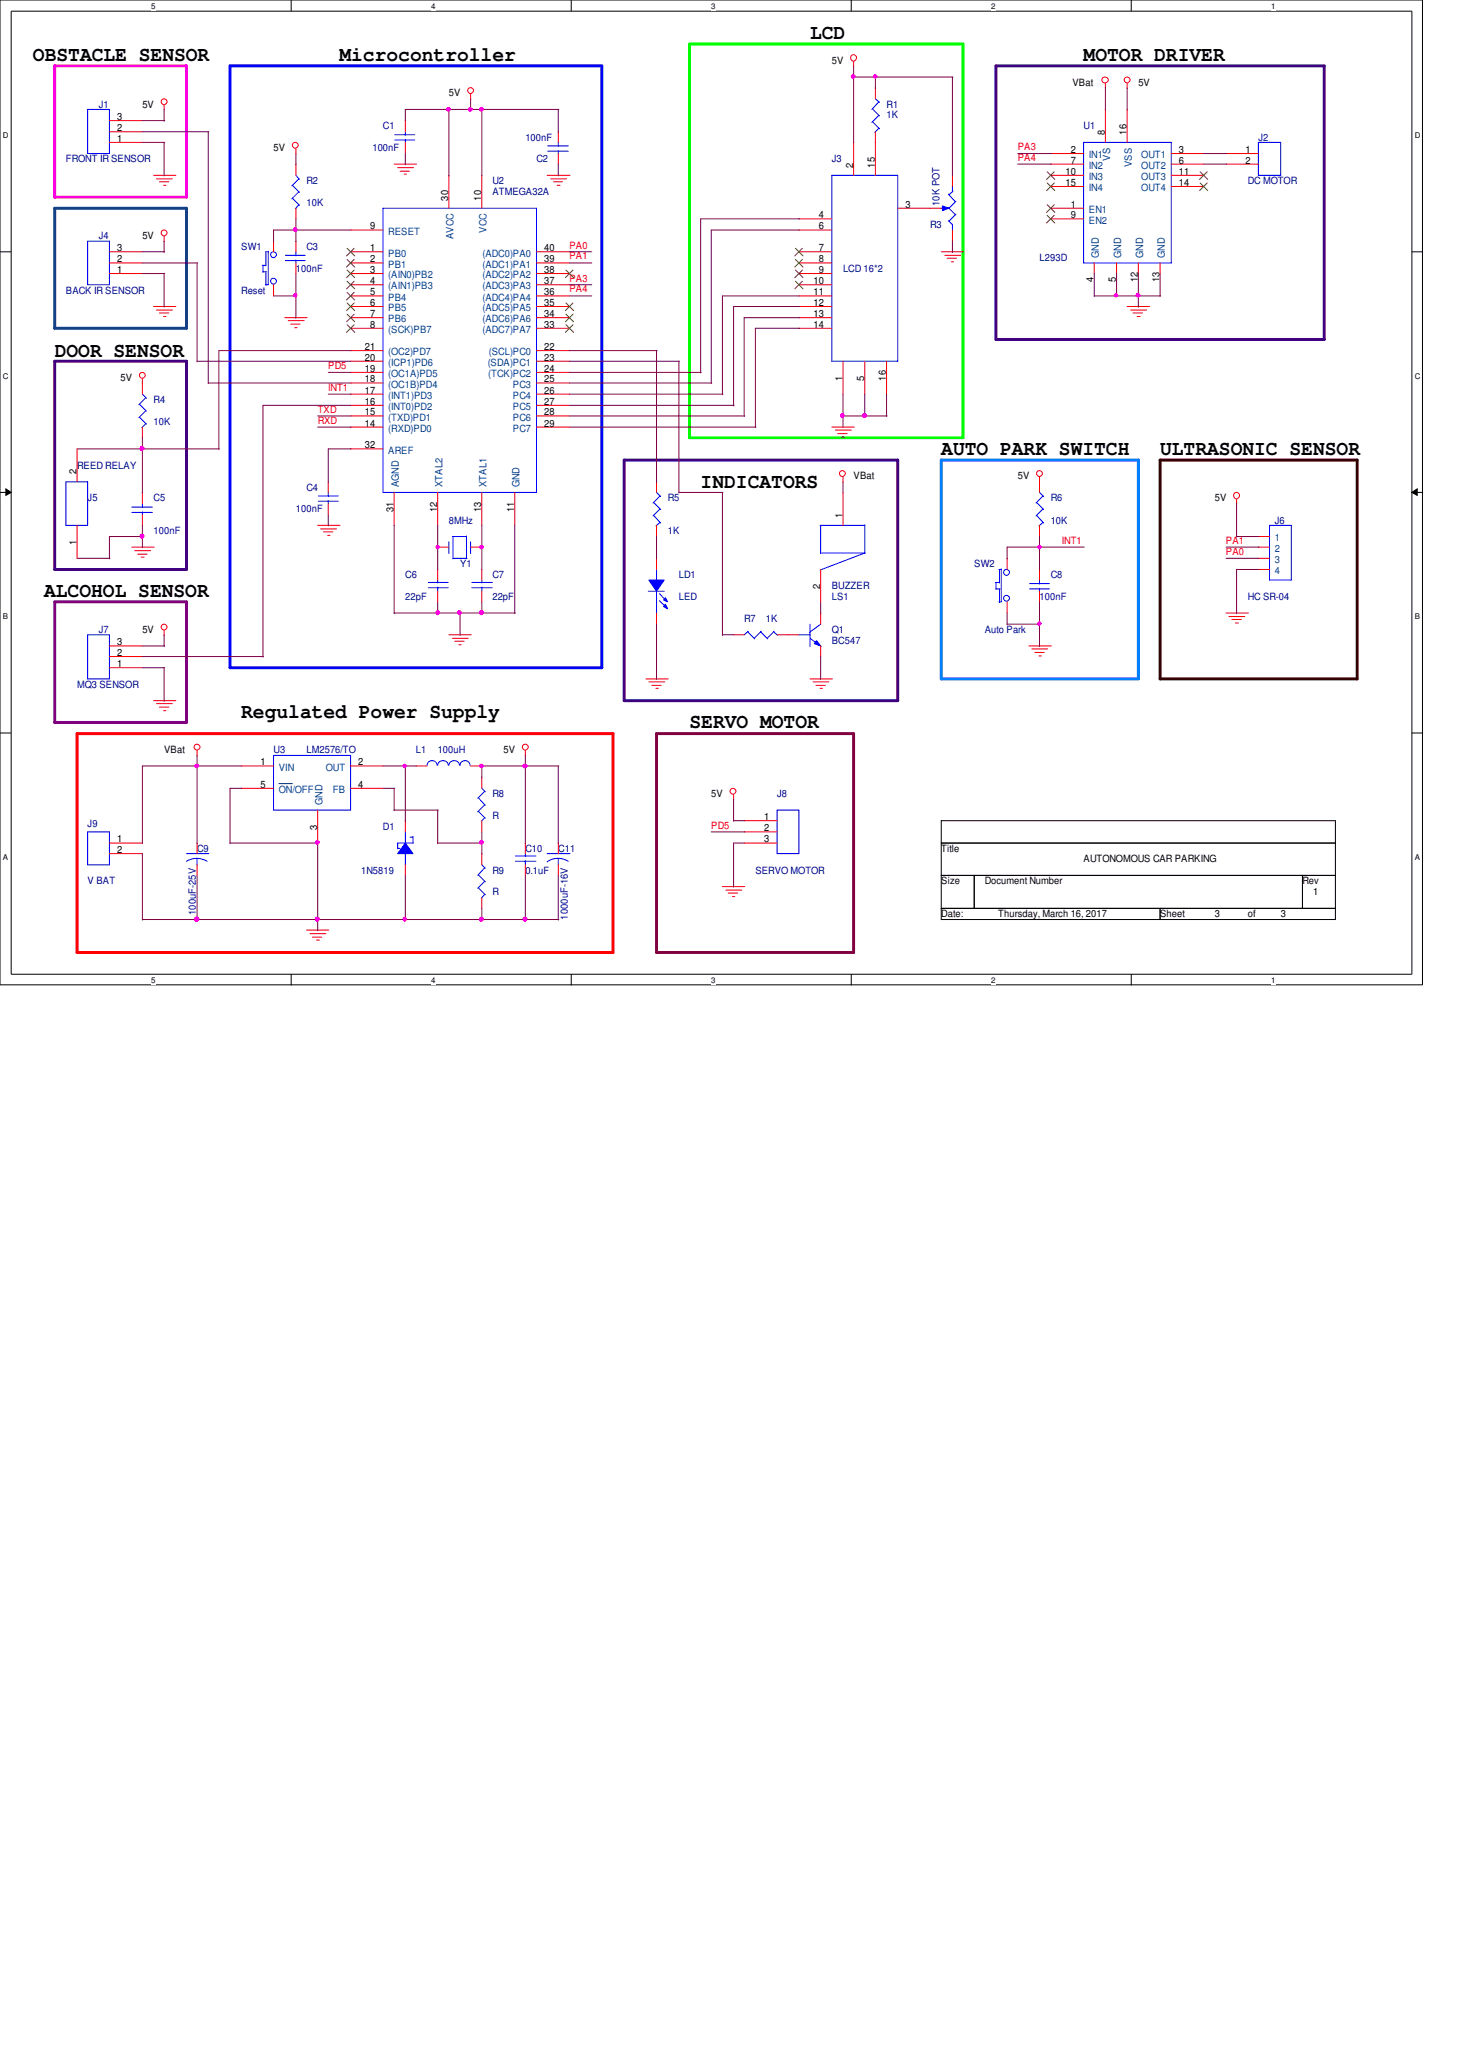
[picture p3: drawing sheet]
<svg xmlns="http://www.w3.org/2000/svg" width="210mm" height="297mm" viewBox="0 0 210 297" stroke-linecap="round" stroke-linejoin="round" font-family="sans-serif">
<defs><g id="words">
<g font-size="3">
<text x="116.6" y="5.7">LCD</text>
<text x="4.7" y="8.8">OBSTACLE SENSOR</text>
<text x="48.9" y="8.8">Microcontroller</text>
<text x="156" y="8.8">MOTOR DRIVER</text>
<text x="7.9" y="51.3">DOOR SENSOR</text>
<text x="135.5" y="65.4">AUTO PARK SWITCH</text>
<text x="167" y="65.4">ULTRASONIC SENSOR</text>
<text x="100.8" y="70.2">INDICATORS</text>
<text x="6.3" y="85.9">ALCOHOL SENSOR</text>
<text x="34.7" y="103.3">Regulated Power Supply</text>
<text x="99.2" y="104.8">SERVO MOTOR</text>
</g>
<g font-size="1.4">
<text x="119.7" y="9.1">5V</text>
<text x="16.8" y="17.3">3</text>
<text x="20.5" y="15.5">5V</text>
<text x="64.6" y="13.9">5V</text>
<text x="154.3" y="12.4">VBat</text>
<text x="163.8" y="12.4">5V</text>
<text x="16.8" y="20.4">1</text>
<text x="16.8" y="18.9">2</text>
<text x="39.4" y="21.8">5V</text>
<text x="154.1" y="22">2</text>
<text x="154.1" y="23.5">7</text>
<text x="159" y="19.4" transform="rotate(-90 159 19.4)">8</text>
<text x="162.1" y="19.4" transform="rotate(-90 162.1 19.4)">16</text>
<text x="169.7" y="22">3</text>
<text x="169.7" y="23.5">6</text>
<text x="179.2" y="22">1</text>
<text x="179.2" y="23.5">2</text>
<text x="64.5" y="28.9" transform="rotate(-90 64.5 28.9)">30</text>
<text x="69.3" y="28.9" transform="rotate(-90 69.3 28.9)">10</text>
<text x="122.8" y="24.1" transform="rotate(-90 122.8 24.1)">2</text>
<text x="125.9" y="24.1" transform="rotate(-90 125.9 24.1)">15</text>
<text x="130.3" y="29.9">3</text>
<text x="153.3" y="25.1">10</text>
<text x="153.3" y="26.8">15</text>
<text x="154.1" y="29.9">1</text>
<text x="169.7" y="25.1">11</text>
<text x="169.7" y="26.8">14</text>
<text x="20.5" y="34.4">5V</text>
<text x="53.3" y="33">9</text>
<text x="117.9" y="31.4">4</text>
<text x="117.9" y="33">6</text>
<text x="154.1" y="31.4">9</text>
<text x="16.8" y="39.3">1</text>
<text x="16.8" y="37.8">2</text>
<text x="16.8" y="36.2">3</text>
<text x="53.3" y="36.2">1</text>
<text x="53.3" y="37.8">2</text>
<text x="53.3" y="39.3">3</text>
<text x="53.3" y="40.9">4</text>
<text x="78.3" y="36.2">40</text>
<text x="78.3" y="37.8">39</text>
<text x="78.3" y="39.3">38</text>
<text x="78.3" y="40.9">37</text>
<text x="117.1" y="40.9">10</text>
<text x="117.9" y="36.2">7</text>
<text x="117.9" y="37.8">8</text>
<text x="117.9" y="39.3">9</text>
<text x="157.4" y="40.6" transform="rotate(-90 157.4 40.6)">4</text>
<text x="160.6" y="40.6" transform="rotate(-90 160.6 40.6)">5</text>
<text x="163.7" y="40.6" transform="rotate(-90 163.7 40.6)">12</text>
<text x="166.9" y="40.6" transform="rotate(-90 166.9 40.6)">13</text>
<text x="53.3" y="42.5">5</text>
<text x="53.3" y="44">6</text>
<text x="53.3" y="45.6">7</text>
<text x="53.3" y="47.2">8</text>
<text x="78.3" y="42.5">36</text>
<text x="78.3" y="44">35</text>
<text x="78.3" y="45.6">34</text>
<text x="78.3" y="47.2">33</text>
<text x="117.1" y="42.5">11</text>
<text x="117.1" y="44">12</text>
<text x="117.1" y="45.6">13</text>
<text x="117.1" y="47.2">14</text>
<text x="52.5" y="53.5">19</text>
<text x="52.5" y="51.9">20</text>
<text x="52.5" y="50.4">21</text>
<text x="78.3" y="50.4">22</text>
<text x="78.3" y="51.9">23</text>
<text x="78.3" y="53.5">24</text>
<text x="17.4" y="54.9">5V</text>
<text x="52.5" y="59.8">15</text>
<text x="52.5" y="58.3">16</text>
<text x="52.5" y="56.6">17</text>
<text x="52.5" y="55">18</text>
<text x="78.3" y="55">25</text>
<text x="78.3" y="56.6">26</text>
<text x="78.3" y="58.3">27</text>
<text x="78.3" y="59.8">28</text>
<text x="121.2" y="54.8" transform="rotate(-90 121.2 54.8)">1</text>
<text x="124.4" y="54.8" transform="rotate(-90 124.4 54.8)">5</text>
<text x="127.5" y="54.8" transform="rotate(-90 127.5 54.8)">16</text>
<text x="52.5" y="64.5">32</text>
<text x="52.5" y="61.4">14</text>
<text x="78.3" y="61.4">29</text>
<text x="11" y="68.2" transform="rotate(-90 11 68.2)">2</text>
<text x="122.9" y="69">VBat</text>
<text x="146.5" y="69">5V</text>
<text x="56.6" y="73.7" transform="rotate(-90 56.6 73.7)">31</text>
<text x="62.9" y="73.7" transform="rotate(-90 62.9 73.7)">12</text>
<text x="69.3" y="73.7" transform="rotate(-90 69.3 73.7)">13</text>
<text x="74" y="73.7" transform="rotate(-90 74 73.7)">11</text>
<text x="121.2" y="74.5" transform="rotate(-90 121.2 74.5)">1</text>
<text x="174.8" y="72.1">5V</text>
<text x="11" y="78.4" transform="rotate(-90 11 78.4)">1</text>
<text x="118" y="84.8" transform="rotate(-90 118 84.8)">2</text>
<text x="16.8" y="94.4">2</text>
<text x="16.8" y="92.9">3</text>
<text x="20.5" y="91.1">5V</text>
<text x="16.8" y="96">1</text>
<text x="23.6" y="108.4">VBat</text>
<text x="37.5" y="110.2">1</text>
<text x="37.5" y="113.4">5</text>
<text x="51.6" y="110.2">2</text>
<text x="51.6" y="113.4">4</text>
<text x="72.5" y="108.4">5V</text>
<text x="45.6" y="119.4" transform="rotate(-90 45.6 119.4)">3</text>
<text x="102.4" y="114.7">5V</text>
<text x="110" y="118">1</text>
<text x="110" y="119.6">2</text>
<text x="16.8" y="121.2">1</text>
<text x="16.8" y="122.8">2</text>
<text x="110" y="121.2">3</text>
<text x="135.5" y="122.6">Title</text>
<text x="156" y="124.1">AUTONOMOUS CAR PARKING</text>
<text x="135.5" y="127.3">Size</text>
<text x="135.5" y="132">Date:</text>
<text x="141.7" y="127.3">Document Number</text>
<text x="143.7" y="132">Thursday, March 16, 2017</text>
<text x="167" y="132">Sheet</text>
<text x="174.8" y="132">3</text>
<text x="179.6" y="132">of</text>
<text x="184.3" y="132">3</text>
<text x="187.5" y="127.3">Rev</text>
<text x="189" y="128.9">1</text>
</g>
<g font-size="1.4" fill="#000080">
<text x="14.2" y="15.5">J1</text>
<text x="127.6" y="15.5">R1</text>
<text x="127.6" y="17">1K</text>
<text x="9.5" y="23.4">FRONT IR SENSOR</text>
<text x="53.6" y="21.8">100nF</text>
<text x="55.1" y="18.6">C1</text>
<text x="75.6" y="20.2">100nF</text>
<text x="77.2" y="23.4">C2</text>
<text x="119.7" y="23.4">J3</text>
<text x="156" y="18.6">U1</text>
<text x="181.1" y="20.2">J2</text>
<text x="44.1" y="26.5">R2</text>
<text x="44.1" y="29.6">10K</text>
<text x="70.9" y="26.5">U2</text>
<text x="70.9" y="28.1">ATMEGA32A</text>
<text x="135.2" y="29.6" transform="rotate(-90 135.2 29.6)">10K POT</text>
<text x="179.6" y="26.5">DC MOTOR</text>
<text x="14.2" y="34.4">J4</text>
<text x="34.7" y="36">SW1</text>
<text x="44.1" y="36">C3</text>
<text x="133.9" y="32.8">R3</text>
<text x="42.6" y="39.1">100nF</text>
<text x="121.3" y="39.1">LCD 16*2</text>
<text x="149.6" y="37.5">L293D</text>
<text x="9.5" y="42.2">BACK IR SENSOR</text>
<text x="34.7" y="42.2">Reset</text>
<text x="22.1" y="58">R4</text>
<text x="22.1" y="61.1">10K</text>
<text x="11.1" y="67.5">REED RELAY</text>
<text x="44.1" y="70.6">C4</text>
<text x="12.6" y="72.1">J5</text>
<text x="22.1" y="72.1">C5</text>
<text x="22.1" y="76.9">100nF</text>
<text x="42.6" y="73.7">100nF</text>
<text x="64.6" y="75.4">8MHz</text>
<text x="96.1" y="72.1">R5</text>
<text x="96.1" y="76.9">1K</text>
<text x="151.2" y="72.1">R6</text>
<text x="151.2" y="75.4">10K</text>
<text x="183.5" y="75.4">J6</text>
<text x="58.3" y="83.2">C6</text>
<text x="66.2" y="81.6">Y1</text>
<text x="70.9" y="83.2">C7</text>
<text x="97.7" y="83.2">LD1</text>
<text x="140.2" y="81.6">SW2</text>
<text x="151.2" y="83.2">C8</text>
<text x="58.3" y="86.4">22pF</text>
<text x="70.9" y="86.4">22pF</text>
<text x="97.7" y="86.4">LED</text>
<text x="107.1" y="89.5">R7</text>
<text x="110.2" y="89.5">1K</text>
<text x="119.7" y="86.4">LS1</text>
<text x="119.7" y="84.8">BUZZER</text>
<text x="149.6" y="86.4">100nF</text>
<text x="179.6" y="86.4">HC SR-04</text>
<text x="14.2" y="91.1">J7</text>
<text x="119.7" y="91.1">Q1</text>
<text x="119.7" y="92.6">BC547</text>
<text x="141.7" y="91.1">Auto Park</text>
<text x="11.1" y="99">MQ3 SENSOR</text>
<text x="39.4" y="108.4">U3</text>
<text x="44.1" y="108.4">LM2576/TO</text>
<text x="59.9" y="108.4">L1</text>
<text x="63" y="108.4">100uH</text>
<text x="12.6" y="119">J9</text>
<text x="55.1" y="119.4">D1</text>
<text x="70.9" y="114.7">R8</text>
<text x="70.9" y="117.9">R</text>
<text x="111.8" y="114.7">J8</text>
<text x="28.4" y="122.6">C9</text>
<text x="52" y="125.7">1N5819</text>
<text x="70.9" y="125.7">R9</text>
<text x="75.6" y="122.6">C10</text>
<text x="75.6" y="125.7">0.1uF</text>
<text x="80.3" y="122.6">C11</text>
<text x="108.7" y="125.7">SERVO MOTOR</text>
<text x="12.6" y="127.3">V BAT</text>
<text x="28.2" y="131.7" transform="rotate(-90 28.2 131.7)">100uF-25V</text>
<text x="70.9" y="128.9">R</text>
<text x="81.7" y="132.3" transform="rotate(-90 81.7 132.3)">1000uF-16V</text>
</g>
<g font-size="1.4" fill="#f00">
<text x="146.5" y="23.2">PA4</text>
<text x="146.5" y="21.6">PA3</text>
<text x="82" y="35.8">PA0</text>
<text x="82" y="40.6">PA3</text>
<text x="82" y="37.3">PA1</text>
<text x="82" y="42.1">PA4</text>
<text x="47.2" y="53.1">PD5</text>
<text x="45.7" y="59.4">TXD</text>
<text x="47.2" y="56.3">INT1</text>
<text x="45.7" y="61">RXD</text>
<text x="152.8" y="78.3">INT1</text>
<text x="176.4" y="78.3">PA1</text>
<text x="176.4" y="79.9">PA0</text>
<text x="102.4" y="119.3">PD5</text>
</g>
<g font-size="1.4" fill="#004080">
<text x="156.7" y="22.8">IN1</text>
<text x="159.8" y="23.1" transform="rotate(-90 159.8 23.1)">VS</text>
<text x="164.3" y="22.8">OUT1</text>
<text x="156.7" y="24.3">IN2</text>
<text x="156.7" y="25.9">IN3</text>
<text x="156.7" y="27.5">IN4</text>
<text x="162.9" y="24" transform="rotate(-90 162.9 24)">VSS</text>
<text x="164.3" y="24.3">OUT2</text>
<text x="164.3" y="25.9">OUT3</text>
<text x="164.3" y="27.5">OUT4</text>
<text x="55.9" y="33.8">RESET</text>
<text x="65.3" y="34.5" transform="rotate(-90 65.3 34.5)">AVCC</text>
<text x="70" y="33.5" transform="rotate(-90 70 33.5)">VCC</text>
<text x="156.7" y="30.6">EN1</text>
<text x="156.7" y="32.2">EN2</text>
<text x="55.9" y="36.9">PB0</text>
<text x="55.9" y="38.5">PB1</text>
<text x="55.9" y="40">(AIN0)PB2</text>
<text x="55.9" y="41.7">(AIN1)PB3</text>
<text x="69.4" y="36.9">(ADC0)PA0</text>
<text x="69.4" y="38.5">(ADC1)PA1</text>
<text x="69.4" y="40">(ADC2)PA2</text>
<text x="69.4" y="41.7">(ADC3)PA3</text>
<text x="158.2" y="37.1" transform="rotate(-90 158.2 37.1)">GND</text>
<text x="161.4" y="37.1" transform="rotate(-90 161.4 37.1)">GND</text>
<text x="164.5" y="37.1" transform="rotate(-90 164.5 37.1)">GND</text>
<text x="167.6" y="37.1" transform="rotate(-90 167.6 37.1)">GND</text>
<text x="55.9" y="43.3">PB4</text>
<text x="55.9" y="44.8">PB5</text>
<text x="55.9" y="46.4">PB6</text>
<text x="55.9" y="47.9">(SCK)PB7</text>
<text x="69.4" y="43.3">(ADC4)PA4</text>
<text x="69.4" y="44.8">(ADC5)PA5</text>
<text x="69.4" y="46.4">(ADC6)PA6</text>
<text x="69.4" y="47.9">(ADC7)PA7</text>
<text x="55.9" y="52.7">(ICP1)PD6</text>
<text x="55.9" y="51.1">(OC2)PD7</text>
<text x="70.2" y="52.7">(SDA)PC1</text>
<text x="70.4" y="51.1">(SCL)PC0</text>
<text x="55.9" y="59">(INT0)PD2</text>
<text x="55.9" y="57.4">(INT1)PD3</text>
<text x="55.9" y="55.8">(OC1B)PD4</text>
<text x="55.9" y="54.3">(OC1A)PD5</text>
<text x="70.3" y="54.3">(TCK)PC2</text>
<text x="73.8" y="55.8">PC3</text>
<text x="73.8" y="57.4">PC4</text>
<text x="73.8" y="59">PC5</text>
<text x="55.9" y="65.3">AREF</text>
<text x="55.9" y="62.1">(RXD)PD0</text>
<text x="55.9" y="60.5">(TXD)PD1</text>
<text x="73.8" y="60.5">PC6</text>
<text x="73.8" y="62.1">PC7</text>
<text x="57.4" y="70.1" transform="rotate(-90 57.4 70.1)">AGND</text>
<text x="63.7" y="70.1" transform="rotate(-90 63.7 70.1)">XTAL2</text>
<text x="70" y="70.1" transform="rotate(-90 70 70.1)">XTAL1</text>
<text x="74.8" y="70.1" transform="rotate(-90 74.8 70.1)">GND</text>
<text x="183.5" y="77.9">1</text>
<text x="183.5" y="79.4">2</text>
<text x="183.5" y="81">3</text>
<text x="183.5" y="82.6">4</text>
<text x="40.1" y="110.9">VIN</text>
<text x="46.9" y="110.9">OUT</text>
<text x="40.1" y="114.1">ON/OFF</text>
<text x="46.4" y="115.8" transform="rotate(-90 46.4 115.8)">GND</text>
<text x="47.9" y="114.1">FB</text>
</g>
<g font-size="1.1">
<text x="21.8" y="1.3">5</text>
<text x="62.1" y="1.3">4</text>
<text x="102.4" y="1.3">3</text>
<text x="142.7" y="1.3">2</text>
<text x="183" y="1.3">1</text>
<text x=".4" y="19.9">D</text>
<text x="203.6" y="19.9">D</text>
<text x=".4" y="54.5">C</text>
<text x="203.6" y="54.5">C</text>
<text x=".4" y="89.2">B</text>
<text x="203.6" y="89.2">B</text>
<text x=".4" y="123.8">A</text>
<text x="203.6" y="123.8">A</text>
<text x="21.8" y="141.5">5</text>
<text x="62.1" y="141.5">4</text>
<text x="102.4" y="141.5">3</text>
<text x="142.7" y="141.5">2</text>
<text x="183" y="141.5">1</text>
</g>
</g></defs>
<path d="M0 0h204.7v141.7h-204.7zM1.6 1.6h201.6v138.6h-201.6z" fill="none" stroke="#000" stroke-width=".14"/>
<g fill="#fff">
<path d="M21.8 .3h.6v1.2h-.6z"/>
<path d="M21.8 140.5h.6v1.2h-.6z"/>
</g>
<path d="M41.9 0v1.6M41.9 140.2v1.6" fill="none" stroke="#000" stroke-width=".14"/>
<g fill="#fff">
<path d="M62.1 .3h.6v1.2h-.6z"/>
<path d="M62.1 140.5h.6v1.2h-.6z"/>
</g>
<path d="M82.2 0v1.6M82.2 140.2v1.6" fill="none" stroke="#000" stroke-width=".14"/>
<g fill="#fff">
<path d="M102.4 .3h.6v1.2h-.6z"/>
<path d="M102.4 140.5h.6v1.2h-.6z"/>
</g>
<path d="M122.5 0v1.6M122.5 140.2v1.6" fill="none" stroke="#000" stroke-width=".14"/>
<g fill="#fff">
<path d="M142.7 .3h.6v1.2h-.6z"/>
<path d="M142.7 140.5h.6v1.2h-.6z"/>
</g>
<path d="M162.8 0v1.6M162.8 140.2v1.6" fill="none" stroke="#000" stroke-width=".14"/>
<g fill="#fff">
<path d="M183 .3h.6v1.2h-.6z"/>
<path d="M183 140.5h.6v1.2h-.6z"/>
<path d="M.4 18.9h.8v1.3h-.8z"/>
<path d="M203.6 18.9h.8v1.3h-.8z"/>
<path d="M.4 53.5h.8v1.3h-.8z"/>
<path d="M203.6 53.5h.8v1.3h-.8z"/>
</g>
<path d="M0 36.2h1.6M203.2 36.2h1.6" fill="none" stroke="#000" stroke-width=".14"/>
<g fill="#fff">
<path d="M.4 88.1h.7v1.3h-.7z"/>
<path d="M203.6 88.1h.7v1.3h-.7z"/>
</g>
<path d="M0 70.9h1.6M.8 70.4l.8 .5-.8 .4zM203.2 70.9l.8-.5v.9zM203.2 70.9h1.6" fill="none" stroke="#000" stroke-width=".14"/>
<path d="M.8 70.4l.8 .5-.8 .4zM203.2 70.9l.8-.5v.9z" fill="#000"/>
<g fill="#fff">
<path d="M.4 122.8h.6v1.2h-.6z"/>
<path d="M203.6 122.8h.6v1.2h-.6z"/>
</g>
<path d="M0 105.5h1.6M135.5 118.1h56.7v14.2h-56.7zM203.2 105.5h1.6M135.5 121.3h56.7M135.5 126h56.7M135.5 130.7h56.7M140.2 126v4.7M167 130.7v1.6M187.5 126v4.7" fill="none" stroke="#000" stroke-width=".14"/>
<path d="M143.3 9.5h47.3v39.4h-47.3zM7.9 52h18.9v30h-18.9zM89.8 66.2h39.4v34.6h-39.4z" fill="none" stroke="#400080" stroke-width=".42"/>
<path d="M11.1 105.6h77.1v31.5h-77.1z" fill="none" stroke="#f00" stroke-width=".42"/>
<path d="M99.2 6.3h39.4v56.7h-39.4z" fill="none" stroke="#0f0" stroke-width=".42"/>
<path d="M7.9 9.5h18.9v18.9h-18.9z" fill="none" stroke="#f0f" stroke-width=".42"/>
<path d="M94.5 105.6h28.4v31.5h-28.4z" fill="none" stroke="#800040" stroke-width=".42"/>
<path d="M7.9 30h18.9v17.2h-18.9z" fill="none" stroke="#004080" stroke-width=".42"/>
<path d="M33.1 9.5h53.5v86.6h-53.5z" fill="none" stroke="#00f" stroke-width=".42"/>
<path d="M7.9 86.6h18.9v17.4h-18.9z" fill="none" stroke="#800080" stroke-width=".42"/>
<path d="M135.5 66.2h28.3v31.5h-28.3z" fill="none" stroke="#0080ff" stroke-width=".42"/>
<path d="M167 66.2h28.3v31.5h-28.3z" fill="none" stroke="#400000" stroke-width=".42"/>
<g fill="none" stroke="#f00" stroke-width=".14">
<path d="M15.7 19h4.8M15.7 17.4h4.8M23.6 15.2v.6M58.3 17.4v1.6M67.7 13.5v.8M80.3 19v1.5M122.9 8.9v.7M126 12.6v1.6M126 19v6.2M159.1 12v.7M159.1 15.7v4.8M162.2 12v.7"/>
<path d="M162.2 15.7v4.8M15.7 36.2h4.8M15.7 37.8h4.8M15.7 39.4h4.8M15.7 20.5h4.8M22.1 25.2h3.2M22.5 25.7h2.3M22.9 26.2h1.4M23.5 26.7h.4M23.6 34v.8M39.4 34.7v1.5M42.6 21.4v.8"/>
<path d="M42.6 23.6v1.6M42.6 30v1.5M50.5 36.2h4.6M50.5 33.1h4.6M50.5 37.8h4.6M50.5 39.4h4.6M56.7 23.6h3.2M57.2 24.1h2.3M57.6 24.6h1.3M58.2 25.1h.3M58.3 20.5v1.6M64.6 25.2v4.8"/>
<path d="M69.3 25.2v4.8M77.2 36.2h4.8M77.2 37.8h4.8M77.2 39.4h4.8M78.7 25.2h3.3M79.2 25.7h2.3M79.7 26.2h1.2M80.2 26.7h.4M80.3 22.1v1.5M115 36.2h4.7M115 33.1h4.7M115 37.8h4.7"/>
<path d="M115 39.4h4.7M115 31.5h4.7M122.9 20.5v4.7M129.2 30h4.7M135.5 36.2h3.2M136 36.7h2.3M136.3 37.2h1.4M136.9 37.7h.3M151.2 23.6h4.8M151.2 25.2h4.8M151.2 22.1h4.8M151.2 26.8h4.8"/>
<path d="M151.2 30h4.8M151.2 31.5h4.8M157.5 37.8v1.6M160.7 37.8v1.6M163.8 37.8v1.6M167 37.8v1.6M168.6 23.6h4.6M168.6 25.2h4.6M168.6 22.1h4.6M168.6 26.8h4.6M176.4 23.6h4.7M176.4 22.1h4.7"/>
<path d="M20.5 54.5v2.2M22.1 44.1h3.2M22.5 44.6h2.3M22.9 45h1.4M23.5 45.6h.4M39.4 41v1.6M41 45.7h3.2M41.5 46.1h2.3M41.8 46.7h1.4M42.4 47.2h.4M50.5 45.7h4.6M50.5 44.1h4.6"/>
<path d="M50.5 59.9h4.6M50.5 58.3h4.6M50.5 56.7h4.6M50.5 55.1h4.6M50.5 53.6h4.6M50.5 52h4.6M50.5 50.5h4.6M50.5 41h4.6M50.5 42.6h4.6M50.5 47.2h4.6M77.2 45.7h4.8M77.2 44.1h4.8"/>
<path d="M77.2 59.9h4.8M77.2 58.3h4.8M77.2 56.7h4.8M77.2 55.1h4.8M77.2 53.6h4.8M77.2 52h4.8M77.2 50.5h4.8M77.2 41h4.8M77.2 42.6h4.8M77.2 47.2h4.8M115 45.7h4.7M115 44.1h4.7"/>
<path d="M115 41h4.7M115 42.6h4.7M115 47.2h4.7M121.3 52v4.7M124.5 52v4.7M127.6 52v4.7M162.2 44.1h3.2M162.7 44.6h2.3M163.1 45h1.3M163.7 45.6h.4M11.1 64.6v4.7M11.1 75.6v4.7"/>
<path d="M19 78.7h3.2M19.4 79.2h2.3M19.8 79.8h1.4M20.5 61.5v1.5M20.5 70.9v1.6M20.5 74.1v1.5M45.7 75.6h3.2M46.1 76.1h2.3M46.6 76.5h1.3M47.2 77h.3M47.2 69.3v1.6M47.2 72.5v1.6"/>
<path d="M50.5 61.5h4.6M50.5 64.6h4.6M56.7 70.9v4.7M63 70.9v4.7M69.3 70.9v4.7M74.1 70.9v4.7M77.2 61.5h4.8M94.5 69.3v1.6M94.5 75.6v1.6M119.7 61.5h3.2M120.2 61.9h2.3M120.6 62.4h1.3"/>
<path d="M121.2 62.9h.3M121.3 68.7v.7M149.6 68.7v2.2M149.6 75.6v1.6M178 71.9v.7M20.3 80.2h.4M23.6 90.8v.6M63 82v1.5M63 85.1v1.5M64.6 91.4h3.2M65.1 91.9h2.3M65.4 92.3h1.4"/>
<path d="M66 92.8h.4M69.3 82v1.5M69.3 85.1v1.5M93 97.7h3.2M93.4 98.1h2.3M93.8 98.6h1.4M94.4 99.1h.3M105.6 91.4h1.5M111.8 91.4h1.7M116.6 97.7h3.2M117 98.1h2.3M117.4 98.6h1.4"/>
<path d="M118 99.1h.4M148.1 93h3.2M148.5 93.4h2.3M148.9 93.9h1.4M149.5 94.4h.4M149.6 82v1.5M149.6 85.1v1.5M176.4 88.2h3.3M176.9 88.7h2.3M177.3 89.2h1.3M177.8 89.7h.4M22.1 100.8h3.2"/>
<path d="M22.5 101.3h2.3M22.9 101.8h1.4M23.5 102.3h.4M28.4 108v.8M34.7 110.2h4.7M34.7 113.5h4.7M45.7 116.6v4.7M50.5 110.2h4.6M50.5 113.5h4.6M75.6 108v.8M105.6 114.4v.7M107.1 118.1h4.7"/>
<path d="M107.1 119.7h4.7M15.7 121.3h4.8M15.7 122.9h4.8M28.4 121.3v1.6M28.4 124.5v1.5M44.1 133.9h3.2M44.6 134.4h2.3M45 134.9h1.3M45.6 135.3h.4M75.6 121.3v1.6M75.6 124.5v1.5M80.3 121.3v1.6"/>
<path d="M80.3 124.5v1.5M104 127.6h3.2M104.5 128.1h2.3M104.8 128.5h1.4M105.4 129h.3M107.1 121.3h4.7"/>
<circle cx="23.6" cy="14.6" r=".42"/>
<circle cx="67.7" cy="13" r=".42"/>
<circle cx="122.8" cy="8.3" r=".45"/>
<circle cx="159.1" cy="11.5" r=".45"/>
<circle cx="162.2" cy="11.5" r=".42"/>
<circle cx="23.6" cy="33.5" r=".42"/>
<circle cx="42.5" cy="20.9" r=".42"/>
<circle cx="20.5" cy="54" r=".42"/>
<circle cx="121.2" cy="68.1" r=".42"/>
<circle cx="149.6" cy="68.1" r=".42"/>
<circle cx="177.9" cy="71.3" r=".45"/>
<circle cx="23.6" cy="90.2" r=".42"/>
<circle cx="28.4" cy="107.5" r=".42"/>
<circle cx="75.6" cy="107.5" r=".42"/>
<circle cx="105.5" cy="113.9" r=".42"/>
</g>
<g fill="none" stroke="#00f" stroke-width=".14">
<path d="M12.6 15.7h3.1v6.4h-3.1zM56.8 19.4h2.9M58.3 19v.5M125.6 15.7l1 1M125.6 17.5l1 1M126 14.2l.6 .5M126.5 14.6l-1 1.1M126.5 16.6l-1 1M126.5 18.5l-.6 .5M12.6 34.7h3.1v6.3h-3.1zM37.8 38.2h.5M37.8 38.2v1"/>
<path d="M37.8 39.1h.6M38.2 36.2h.4M38.3 36.2v2.1M38.3 39.1v2M38.6 36.2v4.8h-.4M42.1 26.7l1 1M42.1 28.5l1 1M42.6 25.2l.5 .6M43 25.7l-1 1.1M43 27.6l-1 1M43 29.5l-.5 .6M55.1 30h22.1v40.9h-22.1z"/>
<path d="M56.8 20.2h2.9M58.3 20.1v.4M78.8 21h3M78.8 21.8h3M80.3 20.5v.6M80.3 21.7v.4M119.7 25.2h9.5v26.8h-9.5zM156 20.5h12.6v17.3h-12.6zM181.1 20.5h3.2v4.7h-3.2zM20.1 58.2l1 1M20.5 56.7l.6 .6M21 57.2l-1 1.1"/>
<path d="M21 59.1l-1 1M9.5 69.3h3.1v6.3h-3.1zM19 73h2.9M19 73.7h2.9M20.1 60l1 1M20.5 72.5v.6M20.5 73.7v.4M21 61l-.6 .6M45.8 71.4h2.9M45.8 72.1h2.9M47.2 70.9v.6M47.2 72.1v.4"/>
<path d="M94.1 72.3l1 1M94.1 74.2l1 1.1M94.5 70.9l.6 .6M95 71.4l-1 1M95 73.2l-1 1.1M95 75.2l-.6 .5M149.2 72.3l1 1M149.2 74.2l1 1.1M149.6 70.9l.6 .6M150.1 71.4l-1 1M150.1 73.2l-1 1.1M150.1 75.2l-.6 .5"/>
<path d="M61.6 84.6h2.9M61.6 83.8h2.9M63 83.5v.4M63 84.5v.6M67.9 84.6h3M67.9 83.8h3M69.3 83.5v.4M69.3 84.5v.6M107.6 90.9l1 1M107.7 90.8l-.6 .6M109.5 90.9l1 1M109.6 90.8l-1.1 1.1"/>
<path d="M111.3 90.9l.6 .5M111.4 90.8l-1 1.1M148.2 84h2.8M148.2 84.8h2.8M149.6 83.5v.6M149.6 84.7v.4M12.6 119.7h3.1v4.8h-3.1zM39.4 108.7h11.1v7.9h-11.1zM58.3 119.6v1.7M111.8 116.6h3.2v6.3h-3.2zM26.8 124a2.8 2.8 0 0 1 3 0M26.8 122.9h3.3"/>
<path d="M28.4 123.5v1M58.3 122.8v1.7M59.4 120.4v.9M59.5 121.3h-2.3v.9M74.2 124h2.9M74.2 123.2h2.9M75.6 122.9v.4M75.6 123.9v.6M78.7 122.9h3.3M80.3 123.5v1M81.8 124a2.73 2.73 0 0 0-3.1 0"/>
<circle cx="39.4" cy="36.7" r=".42"/>
<circle cx="39.4" cy="40.5" r=".42"/>
</g>
<g fill="none" stroke="#804000" stroke-width=".14">
<path d="M50 35.7l1.1 1.1M50 37.3l1.1 1.1M50 38.9l1.1 1.1M51 35.7l-1.1 1.1M51 37.3l-1.1 1.1M51 38.9l-1.1 1.1M81.4 38.9l1.1 1.1M82.5 38.9l-1.1 1.1M114.5 35.7l1.1 1.1M114.5 37.3l1.1 1.1M114.5 38.9l1.1 1.1M115.5 35.7l-1.1 1.1"/>
<path d="M115.5 37.3l-1.1 1.1M115.5 38.9l-1.1 1.1M150.7 24.7l1.1 1.1M150.7 26.3l1.1 1.1M150.7 29.5l1.1 1.1M150.7 31l1.1 1.1M151.7 24.7l-1.1 1.1M151.7 26.3l-1.1 1.1M151.7 29.5l-1.1 1.1M151.7 31l-1.1 1.1M172.7 24.7l1.1 1.1M172.7 26.3l1.1 1.1"/>
<path d="M173.7 24.7l-1.1 1.1M173.7 26.3l-1.1 1.1M50 40.5l1.1 1.1M50 42.1l1.1 1.1M50 43.6l1.1 1.1M50 45.2l1.1 1.1M50 46.7l1.1 1.1M51 40.5l-1.1 1.1M51 42.1l-1.1 1.1M51 43.6l-1.1 1.1M51 45.2l-1.1 1.1M51 46.7l-1.1 1.1"/>
<path d="M81.4 43.6l1.1 1.1M81.4 45.2l1.1 1.1M81.4 46.7l1.1 1.1M82.5 43.6l-1.1 1.1M82.5 45.2l-1.1 1.1M82.5 46.7l-1.1 1.1M114.5 40.5l1.1 1.1M115.5 40.5l-1.1 1.1"/>
</g>
<path d="M40.1 112.8h2" fill="none" stroke="#004080" stroke-width=".14"/>
<path d="M58.3 121.3l1.1 1.6h-2.2z" fill-rule="evenodd" fill="#00f"/>
<g fill="none" stroke="#00f" stroke-width=".14">
<path d="M64.6 78v1.7M65.1 77.2h2M65.2 77.2v3.2M67.1 77.1v3.2M67.7 78v1.7M118 75.6h6.5M118.1 75.6v4.1M118.1 79.6h6.4M124.5 75.5v4.1l-6.5 2.4M12.6 91.4h3.1v6.3h-3.1zM65.2 80.3h2M114.9 91.4h1.7"/>
<path d="M116.6 91.9l1.6 1.1M116.6 89.8v3.2M118.1 89.8l-1.6 1.2M57.2 122.1h.4M58.3 121.3l1.1 1.6h-2.2zM59 120.5h.4"/>
</g>
<path d="M63 78.7h1.6M67.7 78.7h1.6M121.3 70.9v4.7M15.7 96.1h4.8M15.7 94.5h4.8M15.7 93h4.8M118.1 82v4.6M58.3 118.1v1.6M58.3 124.5v1.5" fill="none" stroke="#f00" stroke-width=".14"/>
<path d="M117.5 92.2l.6 .8-.9-.4z" fill="#00f"/>
<path d="M93.3 85.1h2.3M94.5 82v1.6M94.5 85.1v3.2M117.5 92.2l.6 .8-.9-.4z" fill="none" stroke="#00f" stroke-width=".14"/>
<path d="M113.5 91.4h1.5M118.1 88.2v1.6M118.1 93v1.5" fill="none" stroke="#f00" stroke-width=".14"/>
<path d="M93.4 83.5h2.2l-1.1 1.6z" fill-rule="evenodd" fill="#00f"/>
<path d="M93.4 83.5h2.2l-1.1 1.6z" fill="none" stroke="#00f" stroke-width=".14"/>
<path d="M95.8 87l.3 .6-.6-.3z" fill-rule="evenodd" fill="#00f"/>
<path d="M95.8 87l.3 .6-.6-.3z" fill="none" stroke="#00f" stroke-width=".14"/>
<path d="M95.8 86l.3 .6-.6-.2z" fill-rule="evenodd" fill="#00f"/>
<path d="M94.9 85.4l1 1.1M94.9 86.4l1 1.1M95.8 86l.3 .6-.6-.2z" fill="none" stroke="#00f" stroke-width=".14"/>
<path d="M94.5 80.3v1.7M94.5 88.2v1.6" fill="none" stroke="#f00" stroke-width=".14"/>
<path d="M135.6 29.6l1 .4-1 .3z" fill="#00f"/>
<g fill="none" stroke="#00f" stroke-width=".14">
<path d="M41.1 36.7h2.8M41.1 37.5h2.8M42.6 36.2v.6M42.6 37.4v.4M135.4 30h.4M135.6 29.6l1 .4-1 .3zM136.5 31.7l.6 .6M136.5 29.9l1 1M136.5 27.9l1 1.1M137.1 26.8v.8M137.1 32.3v.8M137.2 27.5l-.6 .5"/>
<path d="M137.6 30.8l-1 1M137.6 29l-1 1M182.7 75.6h3.1v7.9h-3.1zM143.3 83.8h.5M143.3 83.8v1M143.3 84.8h.6M143.8 82h.3M143.8 82v1.9M143.8 84.8v1.9M144.1 81.9v4.7h-.3M61.5 110.2a.72 .72 0 0 1 .7-.7 .72 .72 0 0 1 .7 .7M63 110.2a.77 .77 0 0 1 .8-.7 .77 .77 0 0 1 .7 .7"/>
<path d="M64.6 110.2a.77 .77 0 0 1 .8-.7 .77 .77 0 0 1 .7 .7M66.2 110.2a.72 .72 0 0 1 .7-.7 .72 .72 0 0 1 .7 .7M68.8 114.8l1 1.1M68.8 116.8l1 1M69.3 113.5l.5 .5M69.8 113.9l-1.1 1M69.8 115.8l-1.1 1M69.8 117.7l-.5 .5M68.8 125.9l1 1M68.8 127.8l1 1M69.3 124.5l.5 .5M69.8 124.9l-1.1 1.1"/>
<path d="M69.8 126.8l-1.1 1M69.8 128.7l-.5 .6"/>
<circle cx="144.9" cy="82.4" r=".42"/>
<circle cx="144.9" cy="86.1" r=".42"/>
</g>
<g fill="none" stroke="#f00" stroke-width=".14">
<path d="M42.6 34.7v1.5M42.6 37.8v1.6M133.9 30h1.6M137.1 25.2v1.6M137.1 33.1v1.6M181.1 77.2h1.6M181.1 78.7h1.6M144.9 80.3v1.7M144.9 86.6v1.6M181.1 80.3h1.6M181.1 82h1.6M59.9 110.2h1.6"/>
<path d="M67.7 110.2h1.6M69.3 111.8v1.7M69.3 118.1v1.6M69.3 122.9v1.6M69.3 129.2v1.5"/>
</g>
<g fill="none" stroke="#800040" stroke-width=".14">
<path d="M20.5 19h9.6M20.5 17.4h3.2M23.6 15.7v1.7M30 19v36.2M64.6 15.7v9.6M67.7 14.2v1.6M69.3 15.7v9.6M80.3 15.7v3.3M80.4 15.7h-22.1v1.7M122.9 11.1h14.3M122.9 9.5v11.1M126 11.1v1.6"/>
<path d="M137.1 11.1v14.2M159.1 12.6v3.2M162.2 12.6v3.2M20.5 36.2h3.2M20.5 20.5h3.2M20.5 37.8h7.9M20.5 39.4h3.2M23.6 20.5v4.8M23.6 34.7v1.6M23.6 39.4v4.8M28.4 37.8v14.3M42.6 22.1v1.6"/>
<path d="M42.6 31.5v3.3M42.6 39.4v6.4M50.5 33.1h-11.1v1.7M58.3 22.1v1.6M80.3 23.6v1.7M82 36.2h3.2M82 37.8h3.2M115.1 33.1h-12.7v22.1M115.1 31.5h-14.3v22.2M137.1 34.7v1.6M146.5 23.6h4.8M146.5 22.1h4.8"/>
<path d="M157.5 39.4v3.3M160.7 39.4v3.3M163.8 39.4v4.8M167 39.4v3.3M173.2 23.6h3.3M173.2 22.1h3.3M28.4 52h22.1M30 55.1h20.5M39.4 42.6h3.3M45.7 59.9h4.8M47.2 56.7h3.3M47.2 53.6h3.3"/>
<path d="M50.5 58.3h-12.7v36.3M50.5 50.5h-19v14.2M82 55.1h20.4M82 52h15.8M82 58.3h23.7M82 56.7h22.1M82 53.6h18.9M82 50.5h12.6M82 42.6h3.2M82 59.9h25.2M82 41h3.2M94.5 50.5v18.9"/>
<path d="M97.7 52v19M115.1 47.2h-6.4v14.4M115.1 44.1h-9.5v14.3M115.1 42.6h-11.1v14.2M115.1 45.7h-8v14.2M121.3 56.7v4.9M121.3 59.9h6.4M124.5 56.7v3.2M127.6 56.7v3.2M157.5 42.6h9.5M11.1 64.6h20.5M20.5 63v8"/>
<path d="M20.5 75.6v3.2M20.6 77.2h-4.9v3.2M45.7 61.5h4.8M47.2 74.1v1.6M50.5 64.6h-3.3v4.8M56.7 75.6v12.7M63 75.6v6.4M69.3 75.6v6.4M74.1 75.6v12.7M82 61.5h26.8M94.5 77.2v3.2M97.7 70.9h6.4"/>
<path d="M104 70.9v20.5M121.3 69.3v1.7M149.6 77.2v4.8M156 78.7h-11.1v1.7M176.4 78.7h4.8M178 77.2h3.2M178 72.5v4.8M11.1 80.3h4.7M20.5 94.5h17.4M20.5 96.1h3.2M20.5 93h3.2M23.6 91.4v1.6"/>
<path d="M23.6 96.1v4.8M56.7 88.2h17.5M63 86.6v1.7M66.2 88.2v3.2M69.3 86.6v1.7M94.5 89.8v8M104 91.4h1.7M118.1 86.6v1.7M118.1 94.5v3.3M144.9 88.2v1.7M144.9 89.8h4.8M149.6 86.6v6.4"/>
<path d="M176.4 80.3h4.8M181.2 82h-3.2v6.3M28.4 108.7v12.7M34.8 110.2h-14.3v11.2M34.8 113.5h-1.7v7.9M55.1 113.5h1.7M55.1 110.2h4.8M56.7 113.5v3.2M56.7 116.6h6.4M58.3 110.2v8M63 116.6v4.8M69.3 119.7v3.2"/>
<path d="M75.6 108.7v12.7M80.3 110.2v11.2M80.4 110.2h-11.1v1.7M102.4 119.7h4.8M105.6 115v3.2M105.6 118.1h1.6M20.5 122.9v9.5M20.5 132.3h59.9M28.4 126v6.4M33.1 121.3h12.7M45.7 121.3v12.6M58.3 126v6.4"/>
<path d="M63 121.3h6.4M69.3 130.7v1.7M75.6 126v6.4M80.3 126v6.4M107.2 121.3h-1.6v6.4"/>
</g>
<circle cx="64.6" cy="15.8" r=".28" fill="#f0f"/>
<circle cx="64.6" cy="15.8" r=".28" fill="none" stroke="#f0f" stroke-width=".14"/>
<circle cx="67.7" cy="15.8" r=".28" fill="#f0f"/>
<circle cx="67.7" cy="15.8" r=".28" fill="none" stroke="#f0f" stroke-width=".14"/>
<circle cx="69.3" cy="78.8" r=".28" fill="#f0f"/>
<circle cx="69.3" cy="78.8" r=".28" fill="none" stroke="#f0f" stroke-width=".14"/>
<circle cx="75.6" cy="110.3" r=".28" fill="#f0f"/>
<circle cx="75.6" cy="110.3" r=".28" fill="none" stroke="#f0f" stroke-width=".14"/>
<circle cx="28.3" cy="132.3" r=".31" fill="#f0f"/>
<circle cx="28.3" cy="132.3" r=".31" fill="none" stroke="#f0f" stroke-width=".14"/>
<circle cx="28.3" cy="132.3" r=".31" fill="#f0f"/>
<circle cx="28.3" cy="132.3" r=".31" fill="none" stroke="#f0f" stroke-width=".14"/>
<circle cx="45.7" cy="132.3" r=".31" fill="#f0f"/>
<circle cx="45.7" cy="132.3" r=".31" fill="none" stroke="#f0f" stroke-width=".14"/>
<circle cx="121.2" cy="59.8" r=".28" fill="#f0f"/>
<circle cx="121.2" cy="59.8" r=".28" fill="none" stroke="#f0f" stroke-width=".14"/>
<circle cx="124.4" cy="59.8" r=".31" fill="#f0f"/>
<circle cx="124.4" cy="59.8" r=".31" fill="none" stroke="#f0f" stroke-width=".14"/>
<circle cx="69.3" cy="88.2" r=".31" fill="#f0f"/>
<circle cx="69.3" cy="88.2" r=".31" fill="none" stroke="#f0f" stroke-width=".14"/>
<path d="M42.3 42.4l.2-.2 .3 .3-.3 .3-.2-.1z" fill-rule="evenodd" fill="#f0f"/>
<path d="M42.3 42.4l.2-.2 .3 .3-.3 .3-.2-.1z" fill="none" stroke="#f0f" stroke-width=".14"/>
<circle cx="63" cy="88.2" r=".28" fill="#f0f"/>
<circle cx="63" cy="88.2" r=".28" fill="none" stroke="#f0f" stroke-width=".14"/>
<circle cx="66.1" cy="88.2" r=".28" fill="#f0f"/>
<circle cx="66.1" cy="88.2" r=".28" fill="none" stroke="#f0f" stroke-width=".14"/>
<path d="M125.8 10.9l.2-.1 .2 .2-.2 .3-.2-.1z" fill-rule="evenodd" fill="#f0f"/>
<path d="M125.8 10.9l.2-.1 .2 .2-.2 .3-.2-.1z" fill="none" stroke="#f0f" stroke-width=".14"/>
<circle cx="122.8" cy="11" r=".28" fill="#f0f"/>
<circle cx="122.8" cy="11" r=".28" fill="none" stroke="#f0f" stroke-width=".14"/>
<path d="M62.8 78.6l.2-.1 .2 .2-.2 .3-.2-.1z" fill-rule="evenodd" fill="#f0f"/>
<path d="M62.8 78.6l.2-.1 .2 .2-.2 .3-.2-.1z" fill="none" stroke="#f0f" stroke-width=".14"/>
<circle cx="69.3" cy="15.8" r=".28" fill="#f0f"/>
<circle cx="69.3" cy="15.8" r=".28" fill="none" stroke="#f0f" stroke-width=".14"/>
<circle cx="42.5" cy="33.1" r=".28" fill="#f0f"/>
<circle cx="42.5" cy="33.1" r=".28" fill="none" stroke="#f0f" stroke-width=".14"/>
<path d="M160.4 42.4l.2-.2 .3 .3-.3 .3-.2-.1z" fill-rule="evenodd" fill="#f0f"/>
<path d="M160.4 42.4l.2-.2 .3 .3-.3 .3-.2-.1z" fill="none" stroke="#f0f" stroke-width=".14"/>
<circle cx="163.8" cy="42.5" r=".28" fill="#f0f"/>
<circle cx="163.8" cy="42.5" r=".28" fill="none" stroke="#f0f" stroke-width=".14"/>
<circle cx="45.7" cy="121.3" r=".28" fill="#f0f"/>
<circle cx="45.7" cy="121.3" r=".28" fill="none" stroke="#f0f" stroke-width=".14"/>
<circle cx="69.3" cy="110.3" r=".28" fill="#f0f"/>
<circle cx="69.3" cy="110.3" r=".28" fill="none" stroke="#f0f" stroke-width=".14"/>
<path d="M58 110.1l.3-.1 .2 .2-.2 .3-.2-.1z" fill-rule="evenodd" fill="#f0f"/>
<path d="M58 110.1l.3-.1 .2 .2-.2 .3-.2-.1z" fill="none" stroke="#f0f" stroke-width=".14"/>
<circle cx="58.2" cy="132.3" r=".28" fill="#f0f"/>
<circle cx="58.2" cy="132.3" r=".28" fill="none" stroke="#f0f" stroke-width=".14"/>
<circle cx="28.3" cy="110.3" r=".28" fill="#f0f"/>
<circle cx="28.3" cy="110.3" r=".28" fill="none" stroke="#f0f" stroke-width=".14"/>
<circle cx="75.6" cy="110.3" r=".28" fill="#f0f"/>
<circle cx="75.6" cy="110.3" r=".28" fill="none" stroke="#f0f" stroke-width=".14"/>
<circle cx="69.3" cy="132.3" r=".31" fill="#f0f"/>
<circle cx="69.3" cy="132.3" r=".31" fill="none" stroke="#f0f" stroke-width=".14"/>
<circle cx="75.6" cy="132.3" r=".31" fill="#f0f"/>
<circle cx="75.6" cy="132.3" r=".31" fill="none" stroke="#f0f" stroke-width=".14"/>
<circle cx="69.3" cy="121.3" r=".28" fill="#f0f"/>
<circle cx="69.3" cy="121.3" r=".28" fill="none" stroke="#f0f" stroke-width=".14"/>
<circle cx="20.4" cy="77.2" r=".31" fill="#f0f"/>
<circle cx="20.4" cy="77.2" r=".31" fill="none" stroke="#f0f" stroke-width=".14"/>
<path d="M149.4 89.6l.2-.1 .3 .2-.3 .3-.2-.1z" fill-rule="evenodd" fill="#f0f"/>
<path d="M149.4 89.6l.2-.1 .3 .2-.3 .3-.2-.1z" fill="none" stroke="#f0f" stroke-width=".14"/>
<path d="M149.4 78.6l.2-.1 .3 .2-.3 .3-.2-.1z" fill-rule="evenodd" fill="#f0f"/>
<path d="M149.4 78.6l.2-.1 .3 .2-.3 .3-.2-.1z" fill="none" stroke="#f0f" stroke-width=".14"/>
<circle cx="20.4" cy="64.5" r=".31" fill="#f0f"/>
<circle cx="20.4" cy="64.5" r=".31" fill="none" stroke="#f0f" stroke-width=".14"/>
<use href="#words"/>
</svg>
